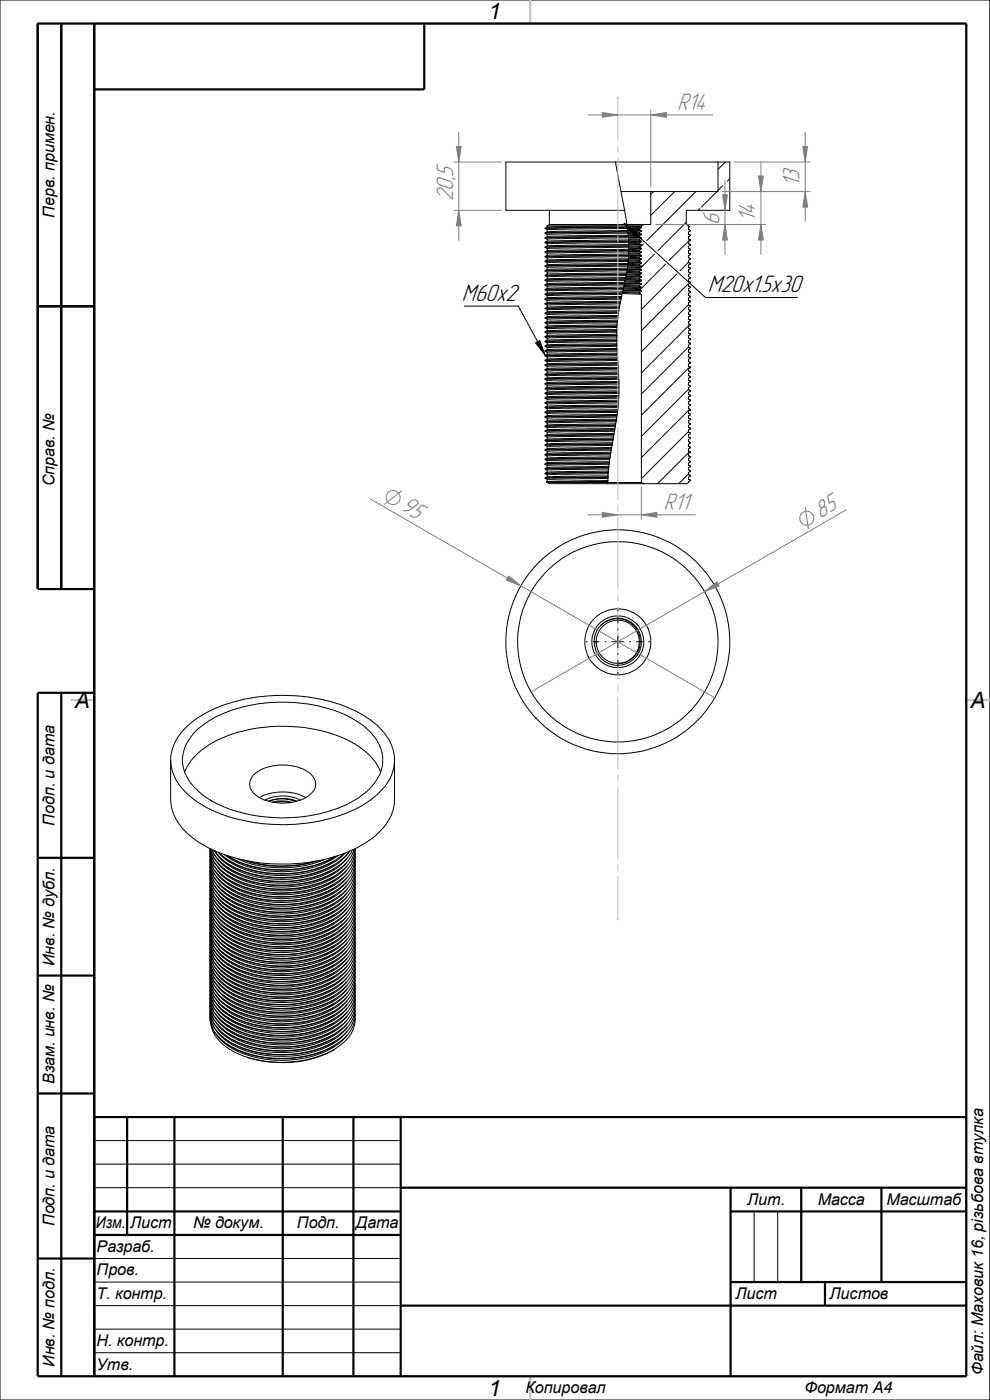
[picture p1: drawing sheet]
<svg xmlns="http://www.w3.org/2000/svg" width="210mm" height="297mm" viewBox="0 0 210 297" stroke-linecap="round" stroke-linejoin="round" font-family="sans-serif">
<defs><g id="words">
<g font-size="5.3" fill="#808080">
<text x="143.7" y="23.3">R14</text>
<text x="169.6" y="39.6" transform="rotate(-90 169.6 39.6)">13</text>
<text x="96.1" y="42.7" transform="rotate(-90 96.1 42.7)">20,5</text>
<text x="152.6" y="47.7" transform="rotate(-90 152.6 47.7)">6</text>
<text x="160.2" y="47.1" transform="rotate(-90 160.2 47.1)">14</text>
<text x="84.7" y="108.1" transform="rotate(30 84.7 108.1)">95</text>
<text x="140.8" y="108.1">R11</text>
<text x="174" y="110" transform="rotate(-30 174 110)">85</text>
</g>
<g font-size="5.3">
<text x="98" y="63.8">М60х2</text>
<text x="150.2" y="62">М20х1.5x30</text>
</g>
<g font-size="4.8">
<text x="103.6" y="4.1">1</text>
<text x="15.9" y="150.1">A</text>
<text x="205.9" y="150.1">A</text>
<text x="103.6" y="296.1">1</text>
</g>
<g font-size="3.4">
<text x="11.6" y="46.2" transform="rotate(-90 11.6 46.2)">Перв. примен.</text>
<text x="11.6" y="103.2" transform="rotate(-90 11.6 103.2)">Справ. №</text>
<text x="11.6" y="175.1" transform="rotate(-90 11.6 175.1)">Подп. и дата</text>
<text x="11.6" y="205" transform="rotate(-90 11.6 205)">Инв. № дубл.</text>
<text x="11.6" y="230" transform="rotate(-90 11.6 230)">Взам. инв. №</text>
<text x="158.5" y="255.6">Лит.</text>
<text x="173.5" y="255.6">Масса</text>
<text x="188" y="255.6">Масштаб</text>
<text x="11.6" y="260.1" transform="rotate(-90 11.6 260.1)">Подп. и дата</text>
<text x="20.3" y="260.6">Изм.</text>
<text x="27.6" y="260.6">Лист</text>
<text x="41" y="260.6">№ докум.</text>
<text x="63" y="260.6">Подп.</text>
<text x="75.5" y="260.6">Дата</text>
<text x="20.5" y="265.6">Разраб.</text>
<text x="20.5" y="270.6">Пров.</text>
<text x="20.5" y="275.6">Т. контр.</text>
<text x="156" y="275.6">Лист</text>
<text x="176" y="275.6">Листов</text>
<text x="20.5" y="285.6">Н. контр.</text>
<text x="11.6" y="290" transform="rotate(-90 11.6 290)">Инв. № подл.</text>
<text x="20.5" y="290.6">Утв.</text>
<text x="208.6" y="291.7" transform="rotate(-90 208.6 291.7)">Файл: Маховик 16, різьбова втулка</text>
<text x="111.5" y="295.6">Копировал</text>
<text x="170.6" y="295.6">Формат А4</text>
</g>
</g></defs>
<g fill="none" stroke="#000" stroke-width=".21">
<path d="M0 0h210v297h-210zM130.6 34.4l1.9 10.2M130.6 34.4h-23.3v10.2h25.2M130.6 34.4h21.7M152.3 34.4h2.5v10.2h-9.2v3l.7 .5-.3 .1v.5M152.3 34.4v6.2h-14.3M153.3 39.4l-1 1M153.8 34.4l-1.5 1.5M154.8 37.9l-.5 .5M115.7 52.5l.4 .2M115.7 53.5l.4 .2M115.7 51.5l.4 .2"/>
<path d="M115.7 54.5l.4 .2M115.7 53.4v.1M115.7 52.4v.1M115.7 54.4v.1M115.7 50.5l.4 .2M115.7 51.4v.1M115.7 55.5l.4 .3M115.7 55.4v.1M115.7 50.4v.1M115.7 49.5l.4 .2M115.7 56.5l.4 .2M115.7 56.4v.1"/>
<path d="M115.7 49.4v.1M115.7 48.5l.4 .2M115.7 57.5l.4 .2M115.7 57.4v.1M115.7 48.4v.1M115.7 58.4v.1M115.7 58.5l.4 .2M115.7 59.4v.1M115.7 59.5l.4 .2M116.1 47.9h15M116.1 53.2l-.4 .2M116.1 54.2l-.4 .2"/>
<path d="M116.1 52.2l-.4 .2M116.1 51.2l-.4 .2M116.1 55.2l-.4 .2M116.1 50.2l-.4 .2M116.1 56.2l-.4 .2M116.1 49.1l-.4 .3M116.1 57.1l-.4 .3M116.1 58.2l-.4 .2M116.1 59.2l-.4 .2M116.1 48.2l-.4 .2M116.1 47.9v.3M116.1 48.7v.4"/>
<path d="M116.1 49.7v.5M116.1 50.7v.5M116.1 51.7v.5M116.1 52.7v.5M116.1 53.7v.5M116.1 54.7v.5M116.1 55.8v.4M116.1 56.7v.4M116.1 57.7v.5M116.1 58.7v.5M116.1 59.7v.5M116.5 47.6l-.4 .3"/>
<path d="M116.5 44.6v3M116.5 47.6h16.5M131.1 48.2l-15.4 .2M131.1 48.2h2M131.1 47.9v.3M131.1 47.9h2M131.1 47.9l-15 .3M131.7 40.6h6.3M132.4 47.4l17.2 15.7h19.6M132.5 44.6l.5 3M132.5 59.9v.3M132.5 59.9l-16.4 .3"/>
<path d="M132.5 59.8l3.1 .1M132.6 59.6l3 .2M132.6 59.5l-16.5 .2M132.6 59.5l-.1 .4M132.7 59.2l-.1 .3M132.7 59.2l-17 .3M132.7 59.3l3.4 .1M132.7 59.4l3.4 .2M132.7 59.1v.1M132.7 59.1l-17 .3M132.7 59.1l2.9 .1M132.8 58.9l-16.7 .3"/>
<path d="M132.8 58.9l-.1 .2M132.8 58.9l2.8 .1M132.8 58.6l3.3 .2M132.8 58.5v.4M132.8 58.5l-16.7 .2M132.8 58.5l3.3 .2M132.9 58.3l-.1 .2M132.9 58.3l2.7 .2M132.9 58.3l-17.2 .2M132.9 58.1l-17.2 .3M132.9 58.1v.2M132.9 58.1l2.7 .2"/>
<path d="M133 57.9l-16.9 .3M133 57.8l3.1 .2M133 57.9l3.1 .1M133 57.9l-.1 .2M133 57.6l2.6 .1M133 57.4v.5M133 47.6l.1 .3M133 57.4l-16.9 .3M133 47.6h3.6M133.1 48h2.7M133.1 47.9h3M133.1 57.2l-17.4 .3"/>
<path d="M133.1 57.2l-.1 .2M133.1 48.2h.1M133.1 57.4l2.5 .1M133.1 48l3 .2M133.1 48.2l3 .1M133.1 47.9v.3M133.1 56.9l-17 .3M133.1 57.2l-17.4 .2M133.1 48.2l-17.4 .3M133.1 48.5l-17 .2M133.1 56.9v.2M133.1 48.2v.3"/>
<path d="M133.1 57.1v.1M133.1 57.1l3 .1M133.1 57.1l3 .2M133.1 48.4l2.5 .1M133.1 48.5v.4M133.1 48.9l.1 .2M133.1 56.9h2.5M133.1 48.8l3 .1M133.1 48.9l3 .2M133.1 48.6l2.5 .1M133.1 56.6l2.5 .2M133.1 48.9l-17 .2"/>
<path d="M133.2 49.2v.2M133.2 49.1v.1M133.2 56.3l2.9 .1M133.2 56.4l2.9 .2M133.2 49.1l2.4 .2M133.2 56.5l-.1 .4M133.2 49.2l-17.5 .3M133.2 56.5l-17.1 .2M133.2 49.1l-17.5 .3M133.2 55.9l-17.1 .3M133.2 56.1l-17.5 .3M133.2 49.4l-17.1 .3"/>
<path d="M133.2 56.2l-17.5 .3M133.2 55.9v.2M133.2 56.2v.3M133.2 56.1v.1M133.2 56.1l2.4 .1M133.2 49.6l2.9 .1M133.2 49.7l2.9 .1M133.2 49.3l2.4 .1M133.2 49.4l.1 .5M133.3 50.2v.3M133.3 49.9v.2M133.3 50.1v.1"/>
<path d="M133.3 55.6l2.8 .1M133.3 55.7l2.8 .1M133.3 50.1l2.3 .1M133.3 49.9l2.3 .1M133.3 55.9l2.3 .1M133.3 55.5l-.1 .4M133.3 50.2l-17.6 .3M133.3 55.5l-17.2 .3M133.3 49.9l-17.2 .3M133.3 50.1l-17.6 .3M133.3 55.2v.3M133.3 55.1v.1"/>
<path d="M133.3 50.8l2.3 .1M133.3 55.3l2.3 .2M133.3 50.3l2.8 .2M133.3 50.4l2.8 .1M133.3 50.7l2.3 .1M133.3 55.2l2.3 .1M133.3 50.5v.4M133.3 55.1l-17.6 .3M133.3 50.5l-17.2 .2M133.3 55.2l-17.6 .3M133.3 51.2v.3M133.3 54.2v.2"/>
<path d="M133.3 50.9v.2M133.3 54.9v.2M133.3 51.1v.1M133.3 51.1l2.8 .1M133.3 54.8l2.8 .1M133.3 54.9l2.8 .1M133.3 51.9l2.8 .1M133.3 51.2l2.8 .1M133.3 51.6l2.3 .1M133.3 54.6l2.3 .1M133.3 51.4l2.3 .1M133.3 54.4l2.3 .1"/>
<path d="M133.3 51.5l.1 .4M133.3 54.4v.5M133.3 51.2l-17.6 .3M133.3 51.5l-17.2 .2M133.3 54.2l-17.6 .3M133.3 54.4l-17.2 .3M133.3 50.9l-17.2 .3M133.3 51.1l-17.6 .3M133.3 54.9l-17.2 .3M133.4 52.9l-17.3 .3M133.4 53.1l-17.7 .3M133.4 52.2l-17.7 .3"/>
<path d="M133.4 52.5l-17.3 .2M133.4 53.2l-17.7 .3M133.4 53.5l-17.3 .2M133.4 53.9l-17.3 .3M133.4 54.1l-17.7 .3M133.4 51.9l-17.3 .3M133.4 52.1l-17.7 .3M133.4 52.9v.2M133.4 52.2v.3M133.4 53.2v.3M133.4 53.9v.2M133.4 51.9v.2"/>
<path d="M133.4 53.1v.1M133.4 52.1v.1M133.4 54.1l-.1 .1M133.4 54.1l2.7 .1M133.4 54.2l2.7 .1M133.4 53.3l2.7 .2M133.4 53.4l2.7 .2M133.4 52.6l2.7 .1M133.4 52.7l2.7 .1M133.4 51.8l2.7 .1M133.4 52.2l2.2 .1M133.4 52.3l2.2 .2"/>
<path d="M133.4 53.1l2.2 .1M133.4 53.8l2.2 .1M133.4 52.9l2.2 .1M133.4 53.6l2.2 .2M133.4 52.5v.4M133.4 53.5v.4M135.6 56.2l.5 .4M135.6 51l.5 .3M135.6 55.5l.5 .2M135.6 57l.5 .2M135.6 48.7l.5 .2M135.6 49.5l.5 .2"/>
<path d="M135.6 50.2l.5 .3M135.6 51.7l.5 .2M135.6 52.5l.5 .2M135.6 53.2l.5 .3M135.6 54l.5 .2M135.6 54.7l.5 .2M135.6 58.5l.5 .2M135.6 59.2l.5 .2M135.6 60l.5 .2M135.6 57.7l.5 .3M135.6 48.5v.2M135.6 51.5v.2"/>
<path d="M135.6 56v.2M135.6 55.3v.2M135.6 52.3v.2M135.6 49.3v.2M135.6 57.5v.2M135.6 50.8v.2M135.6 59v.2M135.6 59.8v.2M135.6 53v.2M135.6 53.8v.2M135.6 54.5v.2M135.6 56.8v.2"/>
<path d="M135.6 58.3v.2M135.6 50v.2M135.6 56.2h.1M135.6 51h.1M135.6 55.5h.1M135.6 57h.1M135.6 48.7h.1M135.6 49.4v.1M135.6 54.7h.1M135.6 59.9v.1M135.6 50.2h.1M135.6 51.7h.1"/>
<path d="M135.6 52.5h.1M135.6 53.2h.1M135.6 54h.1M135.6 58.5h.1M135.6 59.2h.1M135.6 57.7h.1M135.8 48l.3 .2M135.8 48h.1M136.1 58.8l-.5 .2M136.1 49.1l-.5 .2M136.1 52l-.5 .3M136.1 56.6l-.5 .2"/>
<path d="M136.1 58l-.5 .3M136.1 52.8l-.5 .2M136.1 49.8l-.5 .2M136.1 50.5l-.5 .3M136.1 51.3l-.5 .2M136.1 59.6l-.5 .2M136.1 53.6l-.5 .2M136.1 54.3l-.5 .2M136.1 55l-.5 .3M136.1 55.8l-.5 .2M136.1 57.3l-.5 .2M136.1 48.3l-.5 .2"/>
<path d="M136.1 48.2v.1M136.1 48.9v.2M136.1 49.7v.1M136.1 50.5h.1M136.1 51.9v.1M136.1 52.7v.1M136.1 53.5v.1M136.1 54.2v.1M136.1 54.9v.1M136.1 55.7v.1M136.1 57.2v.1M136.1 58h.1"/>
<path d="M136.1 58.7v.1M136.1 59.4v.2M136.1 47.9l-.3 .1M136.5 51.7l-.8 .8M136.6 47.6l-.5 .3M138 40.6v7h-1.4M138.6 40.6l-.6 .6M138.9 53.9l-3.2 3.1M141.2 56l-5.5 5.5M143.1 40.6l-5.1 5.1M143.6 58.1l-7.5 7.6M145.6 47.2l-6 6"/>
<path d="M146 53.7l.5 .2M146 54.7l.5 .2M146 52.7l.5 .2M146 51.7l.5 .2M146 55.7l.5 .2M146 50.7l.5 .2M146 56.7l.5 .2M146 49.7l.5 .2M146 57.7l.5 .2M146 58.7l.5 .2M146 59.7l.5 .2M146 48.7l.5 .2"/>
<path d="M146 55.6l-1.7 1.8M146.4 50.8l-4.5 4.5M146.5 55.9v.1M146.5 52.9l-.5 .3v.5M146.5 53.9l-.5 .3v.5M146.5 51.9l-.5 .3v.5M146.5 54.9l-.5 .3v.5M146.5 50.9l-.5 .3v.5M146.5 56l-.5 .2v.5M146.5 49.9l-.5 .3v.5M146.5 56.9l-.5 .3v.5M146.5 48.9l-.5 .3v.5"/>
<path d="M146.5 57.9l-.5 .4v.4M146.5 58.9l-.5 .3v.5M146.5 59.9l-.5 .3v.5M146.5 53.9h.1M146.5 54.9h.1M146.5 52.9h.1M146.5 51.9h.1M146.5 55.9h.1M146.5 50.9h.1M146.5 56.9h.1M146.5 49.9h.1M146.5 57.9h.1"/>
<path d="M146.5 48.9h.1M146.5 58.9h.1M146.5 59.9h.1M147.6 40.6l-10.4 10.5M148.5 44.3l-.4 .3M152.1 40.6l-3.3 3.3M98.5 64.9h11.4l5.8 10.5M115.7 60.4v.1M115.7 60.5l.4 .2M115.7 61.4v.1M115.7 61.5l.4 .2M115.7 62.4v.1"/>
<path d="M115.7 62.5l.4 .2M115.7 63.4v.1M115.7 63.5l.4 .3M115.7 64.4v.1M115.7 64.5l.4 .2M115.7 65.4v.1M115.7 65.5l.4 .2M115.7 79.5l.4 .3M115.7 66.4v.1M115.7 79.4v.1M115.7 66.5l.4 .2M115.7 78.5l.4 .2"/>
<path d="M115.7 78.4v.1M115.7 77.5l.4 .2M115.7 77.4v.1M115.7 67.5l.4 .2M115.7 76.5l.4 .3M115.7 76.4v.1M115.7 75.4v.1M115.7 68.4v.1M115.7 68.5l.4 .2M115.7 74.5l.4 .2M115.7 74.4v.1M115.7 69.4v.1"/>
<path d="M115.7 69.5l.4 .2M115.7 73.5l.4 .2M115.7 73.4v.1M115.7 70.4v.1M115.7 70.5l.4 .2M115.7 72.5l.4 .2M115.7 72.4v.1M115.7 71.4v.1M115.7 71.5l.4 .3M116.1 60.2l-.4 .2M116.1 62.2l-.4 .2M116.1 63.2l-.4 .2"/>
<path d="M116.1 64.2l-.4 .2M116.1 65.2l-.4 .2M116.1 66.2l-.4 .2M116.1 79.2l-.4 .2M116.1 78.2l-.4 .2M116.1 67.2l-.4 .2M116.1 77.2l-.4 .2 15.4-.2M116.1 76.2l-.4 .2M116.1 68.2l-.4 .2M116.1 75.2l-.4 .2M116.1 74.2l-.4 .2M116.1 69.2l-.4 .2 15.2-.2"/>
<path d="M116.1 73.2l-.4 .2M116.1 70.2l-.4 .2M116.1 72.2l-.4 .2M116.1 71.2l-.4 .2M116.1 60.7v.5M116.1 61.7v.5M116.1 62.7v.5M116.1 63.8v.4M116.1 64.7v.5M116.1 65.7v.5M116.1 66.7v.5M116.1 67.7v.5"/>
<path d="M116.1 68.7v.5M116.1 69.7v.5M116.1 70.7v.5M116.1 71.8v.4M116.1 72.7v.5M116.1 73.7v.5M116.1 74.7v.5M116.1 75.7v.5M116.1 76.8v.4M116.1 77.7v.5M116.1 78.7v.5M130.9 72.9l-14.8 .3"/>
<path d="M130.9 69.9l-14.8 .3M130.9 70.1l-15.2 .3M130.9 70.3l-15.2 .2M130.9 70.5l-14.8 .2M130.9 72.3l-15.2 .2M130.9 72.5l-14.8 .2M130.9 72.2l-15.2 .2M130.9 71.9l-14.8 .3M130.9 70.9l-14.8 .3M130.9 71.2l-15.2 .2M130.9 71.2l-15.2 .3M130.9 71.5l-14.8 .3"/>
<path d="M130.9 72.9v.3M130.9 69.9v.2M130.9 70.1v.2M130.9 70.3v.2M130.9 72.3v.2M130.9 72.2v.1M130.9 71.9v.3M130.9 70.9v.3M130.9 71.2h.1M130.9 71.2v.3M130.9 70.5v.4M130.9 71.5v.4"/>
<path d="M130.9 72.5v.4M130.9 73.9v.3M130.9 68.9v.3M130.9 69.2v.1M130.9 69.3v.2M130.9 73.2v.3M130.9 73.2h.1M130.9 69.5v.4M130.9 73.5v.4M130.9 73.9l-14.8 .3M130.9 68.9l-14.8 .3M130.9 69.3l-15.2 .2"/>
<path d="M130.9 69.5l-14.8 .2M130.9 73.2l-15.2 .3M130.9 73.5l-14.8 .2M130.9 73.2l-15.2 .2M130.9 74.9l.1 .2M130.9 74.3v.2M130.9 74.2v.1M130.9 68.5v.4M130.9 74.5v.4M130.9 74.9l-14.8 .3M130.9 68.5l-14.8 .2M130.9 74.3l-15.2 .2"/>
<path d="M130.9 74.5l-14.8 .2M130.9 74.2l-15.2 .2M131 75.3l-15.3 .2 .4 .2M131 67.9l-14.9 .3M131 68.2l-15.3 .2M131 75.5l-14.9 .2M131 75.1l-15.3 .3M131 68.2l-15.3 .3M131 67.9v.3M131 75.3v.2M131 75.1v.2M131 68.2h.1"/>
<path d="M131 68.2l-.1 .3M131 75.5v.4M131 76.2l.1 .3M131 76.2h.1M131 75.9v.3M131 67.5v.4M131 67.5l-14.9 .2M131 76.2l-15.3 .3M131 76.2l-15.3 .2M131 75.9l-14.9 .3M131.1 67.3l-15.4 .1M131.1 67.1l-15.4 .3"/>
<path d="M131.1 76.9l-15 .3M131.1 76.9v.3M131.1 67.1v.2M131.1 67.3l-.1 .2M131.1 76.5l-15 .3M131.1 76.5v.4M131.1 77.3l-15.4 .2M131.1 77.5l-15 .2M131.1 66.9l-15 .3M131.1 77.3v.2M131.1 66.9v.2M131.1 77.2v.1"/>
<path d="M131.1 77.5v.4M131.1 78.2v.3M131.1 78.1v.1M131.1 77.9v.2M131.1 78.5l.1 .4M131.1 66.5v.4M131.1 66.5l-15 .2M131.1 78.2l-15.4 .3M131.1 78.5l-15 .2M131.1 78.1l-15.4 .3M131.1 77.9l-15 .3M131.2 79.2v.3"/>
<path d="M131.2 79.2h.1M131.2 66.3l-.1 .2M131.2 78.9v.3M131.2 79.2l-15.5 .3M131.2 66.3l-15.5 .2M131.2 79.2l-15.5 .2M131.2 78.9l-15.1 .3M131.2 66.2l-15.5 .2M131.2 79.9l-15.1 .3M131.2 79.9v.2M131.2 79.5l-14.3 .2h-.8v.5M131.2 66.2v.1"/>
<path d="M131.2 79.5v.4M131.3 65.9l-15.2 .3M131.3 65.9l-.1 .3M131.3 65.5l-15.2 .2M131.3 65.5v.4M131.4 65.2l-.1 .3M131.4 65.2l-15.7 .3M131.4 65.2h.1M131.4 65.2l-15.7 .2M131.4 64.9l-15.3 .3M131.4 64.9v.3M131.5 64.5l-15.4 .2"/>
<path d="M131.5 64.5l-.1 .4M131.6 64.1l-15.9 .3M131.6 64.3l-15.9 .2M131.6 64.1v.2M131.6 64.3l-.1 .2M131.7 63.9l-.1 .2M131.7 63.9l-15.6 .3M131.7 63.5l-15.6 .3M131.7 63.5v.4M131.8 63.2l-.1 .3M131.8 63.2l-16.1 .3M131.8 63.2h.1"/>
<path d="M131.8 63.2l-16.1 .2M131.9 62.9l-15.8 .3M131.9 62.9l-.1 .3M132 62.5l-.1 .4M132 62.5l-15.9 .2M132 62.2v.3M132 62.2l-16.3 .3M132 62.1l-16.3 .3M132 62.3l4.1 .1M132 62.1l3.6 .1M132 62.1v.1M132.1 61.9l-.1 .2"/>
<path d="M132.1 61.9l-16 .3M132.1 61.9l3.5 .1M132.2 61.6l3.9 .1M132.2 61.6l3.9 .2M132.2 61.5l-.1 .4M132.2 61.5l-16.1 .2M132.2 61.3l3.4 .1M132.2 61.1v.2M132.2 61.3v.2M132.2 61.1l-16.5 .3 .4-.2M132.2 61.3l-16.5 .2M132.2 61.1l3.4 .2"/>
<path d="M132.3 60.9l-16.2 .3M132.3 60.8l3.8 .2M132.3 60.9l3.8 .1M132.3 60.9l-.1 .2M132.4 60.5l-.1 .4M132.4 60.5l-16.3 .2M132.4 60.6l3.2 .1M132.5 60.2l-.1 .3M132.5 60.2l-16.8 .3M132.5 60.4l3.1 .1M132.5 60.2l-16.8 .2M132.5 60.1l3.6 .1"/>
<path d="M132.5 60.2l3.6 .1M132.5 60.2h.1M135.6 60.7l.5 .3M135.6 61.5l.5 .3M135.6 62.2l.5 .2M135.6 62v.2M135.6 60.5v.2M135.6 61.3v.2M135.6 60.7h.1M135.6 61.5h.1M135.6 62.2h.1M136.1 60.3l-.5 .2"/>
<path d="M136.1 61l-.5 .3M136.1 61.8l-.5 .2M136.1 60.2v.1M136.1 61h.1M136.1 62.4v40M145.9 60.3l-9.8 9.8M146 60.7l.5 .2M146 61.7l.5 .2M146 62.7l.5 .2M146 63.7l.5 .2M146 64.7l.5 .2M146 65.7l.5 .2"/>
<path d="M146 66.7l.5 .2M146 79.7l.5 .2M146 78.7l.5 .2M146 67.7l.5 .2M146 77.7l.5 .2M146 76.7l.5 .2M146 68.7l.5 .2M146 75.7l.5 .2M146 74.7l.5 .2M146 69.7l.5 .2M146 73.7l.5 .2M146 70.7l.5 .2"/>
<path d="M146 72.7l.5 .2M146 71.7l.5 .2M146 64.6l-9.9 10M146 73.6l-9.9 10M146.3 68.8l-10.2 10.3M146.3 77.8l-10.2 10.3M146.5 61.9v.1M146.5 63.9v.1M146.5 67.9v.1M146.5 60.9l-.5 .3v.5M146.5 62l-.5 .2v.5M146.5 62.9l-.5 .3v.5"/>
<path d="M146.5 64l-.5 .2v.5M146.5 64.9l-.5 .3v.5M146.5 65.9l-.5 .4v.4M146.5 79.9l-.5 .3v.5M146.5 66.9l-.5 .3v.5M146.5 78.9l-.5 .3v.5M146.5 77.9l-.5 .3v.5M146.5 68l-.5 .2v.5M146.5 76.9l-.5 .3v.5M146.5 75.9l-.5 .3v.5M146.5 68.9l-.5 .3v.5M146.5 74.9l-.5 .3v.5"/>
<path d="M146.5 69.9l-.5 .3v.5M146.5 73.9l-.5 .4v.4M146.5 70.9l-.5 .3v.5M146.5 72.9l-.5 .3v.5M146.5 71.9l-.5 .3v.5M146.5 60.9h.1M146.5 61.9h.1M146.5 62.9h.1M146.5 63.9h.1M146.5 64.9h.1M146.5 65.9h.1M146.5 66.9h.1"/>
<path d="M146.5 79.9h.1M146.5 78.9h.1M146.5 67.9h.1M146.5 77.9h.1M146.5 76.9h.1M146.5 68.9h.1M146.5 75.9h.1M146.5 74.9h.1M146.5 69.9h.1M146.5 73.9h.1M146.5 70.9h.1M146.5 72.9h.1"/>
<path d="M146.5 71.9h.1M115.7 82.5l.4 .2M115.7 82.4v.1M115.7 81.5l.4 .2M115.7 83.4v.1M115.7 81.4v.1M115.7 80.5l.4 .2M115.7 84.4v.1M115.7 84.5l.4 .3M115.7 80.4v.1M115.7 85.4v.1M115.7 85.5l.4 .2"/>
<path d="M115.7 86.4v.1M115.7 86.5l.4 .2M115.7 87.4v.1M115.7 87.5l.4 .3M115.7 88.4v.1M115.7 88.5l.4 .2M115.7 89.4v.1M115.7 89.5l.4 .2M115.7 90.4v.1M115.7 90.5l.4 .2M115.7 91.4v.1M115.7 91.5l.4 .2"/>
<path d="M115.7 92.4v.1M115.7 92.5l.4 .3M115.7 93.4v.1M115.7 93.5l.4 .2M115.7 94.4v.1M115.7 94.5l.4 .2M115.7 95.4v.1M115.7 95.5l.4 .2M115.7 96.4v.1M115.7 96.5l.4 .2M115.7 97.4v.1M115.7 97.5l.4 .2"/>
<path d="M115.7 98.4v.1M115.7 98.5l.4 .2M115.7 99.4v.1M115.7 99.5l.4 .2M116.1 82.2l-.4 .2M116.1 83.2l-.4 .2M116.1 81.2l-.4 .2M116.1 84.2l-.4 .2M116.1 80.2l-.4 .2M116.1 85.2l-.4 .2M116.1 86.2l-.4 .2M116.1 87.2l-.4 .2"/>
<path d="M116.1 88.2l-.4 .2M116.1 89.2l-.4 .2M116.1 90.2l-.4 .2M116.1 91.2l-.4 .2M116.1 92.2l-.4 .2M116.1 93.2l-.4 .2M116.1 95.2l-.4 .2M116.1 96.2l-.4 .2M116.1 97.2l-.4 .2M116.1 98.2l-.4 .2M116.1 99.2l-.4 .2M116.1 80.7v.5"/>
<path d="M116.1 81.7v.5M116.1 82.7v.5M116.1 83.7v.5M116.1 84.8v.4M116.1 85.7v.5M116.1 86.7v.5M116.1 88.7v.5M116.1 89.7v.5M116.1 90.7v.5M116.1 91.7v.5M116.1 92.8v.4M116.1 93.7v.5"/>
<path d="M116.1 94.7v.5M116.1 95.7v.5M116.1 96.7v.5M116.1 97.7v.5M116.1 98.7v.5M116.1 99.7v.5M129 99.9v.3M129 99.9l-12.9 .3M129.1 99.5l-.1 .4M129.1 99.5l-13 .2M129.1 99.2l-13.4 .2M129.1 99.3l-13.4 .2"/>
<path d="M129.1 99.2v.1M129.1 99.3v.2M129.2 98.9l-13.1 .3M129.2 98.9l-.1 .3M129.2 98.5l-13.1 .2M129.2 98.5v.4M129.2 98.2v.1M129.2 98.3v.2M129.2 98.2l-13.5 .2M129.2 98.3l-13.5 .2M129.3 98l-13.2 .2M129.3 98l-.1 .2"/>
<path d="M129.3 97.5l-13.2 .2M129.3 97.5v.5M129.4 97.2v.1M129.4 97.3l-.1 .2M129.4 97.2l-13.7 .2M129.4 97.3l-13.7 .2M129.4 96.9v.3M129.4 96.9l-13.3 .3M129.5 96.5l-.1 .4M129.5 96.5l-13.4 .2M129.5 96.2v.1M129.5 96.3v.2"/>
<path d="M129.5 96.2l-13.8 .2M129.5 96.3l-13.8 .2M129.6 95.9l-.1 .3M129.6 95.9l-13.5 .3M129.7 95.2v.3M129.7 95.5l-.1 .4M129.7 95.3l-14 .2M129.7 95.5l-13.6 .2M129.7 95.2l-14 .2M129.7 95.2h.1M129.8 95l-13.7 .2M129.8 95l-.1 .2"/>
<path d="M129.8 94.5v.5M129.8 94.5l-13.7 .2M129.9 94.1v.2M129.9 94.3l-.1 .2M129.9 94.1l-14.2 .3M129.9 94.3l-14.2 .2M129.9 93.9l-9.4 .2a15.2 15.2 0 0 0-4.6 .2l-.2 .1M129.9 93.9v.2M130 93.5l-13.9 .2M130 93.5l-.1 .4M130 93.2l-14.3 .2M130 93.3l-14.3 .2"/>
<path d="M130 93.2v.1M130 93.3v.2M130.1 92.9l-.1 .3M130.1 92.9l-14 .3M130.2 92.5l-14.1 .3M130.2 92.5l-.1 .4M130.2 92.2l-14.5 .2M130.2 92.2l-14.5 .3M130.2 92.2h.1M130.2 92.2v.3M130.3 91.9l-14.2 .3M130.3 91.9l-.1 .3"/>
<path d="M130.3 91.5l-14.2 .2M130.3 91.5v.4M130.4 91.3l-14.7 .2M130.4 91.3l-.1 .2M130.4 90.9v.2M130.4 91.1v.2M130.4 90.9l-14.3 .3M130.4 91.1l-14.7 .3M130.5 90.5l-14.4 .2M130.5 90.5l-.1 .4M130.6 90.3l-.1 .2M130.6 90.3l-14.9 .2"/>
<path d="M130.6 89.9v.3M130.6 90.2v.1M130.6 89.9l-14.5 .3M130.6 90.2l-14.9 .2M130.7 89.5l-14.6 .2M130.7 89.5l-.1 .4M130.7 89.2h.1M130.7 89.2v.3M130.7 89.2l-15 .2M130.7 89.2l-15 .3M130.8 88.9l-.1 .3M130.8 88.9l-14.7 .3"/>
<path d="M130.9 88.5l-14.8 .2M130.9 88.5l-.1 .4M130.9 88.1v.2M130.9 88.3v.2M130.9 88.1l-15.2 .3M130.9 88.3l-15.2 .2M130.9 87.9v.2M130.9 87.9l-14.8 .3M131 87.5l-14.1 .2h-.8v.5M131 87.5l-.1 .4M131 87.2h.1M131 87.2v.3"/>
<path d="M131 87.2l-15.3 .2M131 87.2l-15.3 .3M131.1 86.9l-15 .3M131.1 86.9l-.1 .3M131.1 86.1l-15.4 .3M131.1 86.2l-15.4 .3M131.1 86.5l-15 .2M131.1 86.1v.1M131.1 86.2v.3M131.1 86.5v.4M131.1 85.9v.2M131.1 85.9l-15 .3"/>
<path d="M131.2 85.2v.1M131.2 85.3v.2M131.2 85.5l-.1 .4M131.2 85.2l-15.5 .2M131.2 85.3l-15.5 .2M131.2 85.5l-15.1 .2M131.2 80.3l-15.5 .2M131.2 80.3l.1 .2M131.2 84.2l-15.5 .3M131.2 84.5l-15.1 .3M131.2 84.2v.3M131.2 80.1l-15.5 .3"/>
<path d="M131.2 80.1v.2M131.2 84.9l-15.1 .3M131.2 84.9v.3M131.2 84.5v.4M131.3 83.2l-15.6 .3 .4 .2M131.3 82.3l-15.6 .2M131.3 82.5l-15.2 .2M131.3 81.9l-15.2 .3M131.3 82.2l-15.6 .2M131.3 82.9l-15.2 .3M131.3 83.1l-15.6 .3M131.3 81.2l-15.6 .3"/>
<path d="M131.3 81.5l-15.2 .2M131.3 83.5l-15.2 .2M131.3 81.2l-15.6 .2M131.3 80.9l-15.2 .3M131.3 83.9l-15.2 .3M131.3 84.2l-15.6 .2M131.3 80.5l-15.2 .2M131.3 82.3v.2M131.3 81.9v.3M131.3 82.9v.2M131.3 82.2v.1M131.3 81.2v.3"/>
<path d="M131.3 83.1v.1M131.3 83.2v.3M131.3 81.2h.1M131.3 80.9v.3M131.3 83.9v.3M131.3 84.2h-.1M131.3 80.5v.4M131.3 81.5v.4M131.3 82.5v.4M131.3 83.5v.4M146 82.7l.5 .2M146 83.7l.5 .2"/>
<path d="M146 81.7l.5 .2M146 84.7l.5 .2M146 80.7l.5 .2M146 85.7l.5 .2M146 86.7l.5 .2M146 87.7l.5 .2M146 88.7l.5 .2M146 89.7l.5 .2M146 90.7l.5 .2M146 91.7l.5 .2M146 92.7l.5 .2M146 93.7l.5 .2"/>
<path d="M146 94.7l.5 .2M146 95.7l.5 .2M146 96.7l.5 .2M146 97.7l.5 .2M146 98.7l.5 .2M146 99.7l.5 .2M146 82.6l-9.9 10M146 91.6l-9.9 10M146.3 86.8l-10.2 10.3M146.3 95.8l-6.8 6.8M146.5 86.9v.1M146.5 89.9v.1"/>
<path d="M146.5 94.9v.1M146.5 96.9v.1M146.5 98.9v.1M146.5 99.9v.1M146.5 82.9l-.5 .3v.5l.5 .2M146.5 81.9l-.5 .4v.4M146.5 83.9l-.5 .3v.5M146.5 80.9l-.5 .3v.5M146.5 84.9l-.5 .3v.5M146.5 85.9l-.5 .3v.5M146.5 87l-.5 .2v.5M146.5 87.9l-.5 .3v.5"/>
<path d="M146.5 88.9l-.5 .3v.5M146.5 90l-.5 .3v.4M146.5 90.9l-.5 .3v.5M146.5 91.9l-.5 .3v.5M146.5 92.9l-.5 .3v.5M146.5 93.9l-.5 .3v.5M146.5 95l-.5 .2v.5M146.5 95.9l-.5 .3v.5M146.5 97l-.5 .2v.5M146.5 97.9l-.5 .4v.4M146.5 99l-.5 .2v.5M146.5 100l-.5 .2v.5"/>
<path d="M146.5 82.9h.1M146.5 83.9h.1M146.5 81.9h.1M146.5 84.9h.1M146.5 80.9h.1M146.5 85.9h.1M146.5 86.9h.1M146.5 88.9h.1M146.5 89.9h.1M146.5 90.9h.1M146.5 91.9h.1M146.5 92.9h.1"/>
<path d="M146.5 93.9h.1M146.5 94.9h.1M146.5 96.9h.1M146.5 97.9h.1M146.5 98.9h.1M146.5 99.9h.1M115.7 100.4v.1M115.7 100.5l.4 .3M115.7 101.4v.1M115.7 101.5l.4 .2M116.1 100.2l-.4 .2M116.1 101.2l-.4 .2"/>
<path d="M116.1 102.4a4.4 4.4 0 0 0 2.6 .2h10.2M116.1 100.8v.4M116.1 101.7v.5M116.1 102.4h20M128.9 101.5l-12.8 .2M128.9 101.9l-10.5 .2-2.5 .1M128.9 102.2l-13 .1 .2 .1M128.9 101.9v.3M128.9 101.5v.4M128.9 102.2v.4M128.9 102.6h7.7M129 100.5l-12.9 .3"/>
<path d="M129 101.2l-13.3 .2M129 101.3l-13.3 .2M129 101l-12.9 .2M129 101.2v.1M129 101v.2M129 101.3l-.1 .2M129 100.5v.5M129 100.2v.1M129 100.3v.2M129 100.2l-13.3 .2M129 100.3l-13.3 .2M136.1 102.4l.5 .2"/>
<path d="M146 100.7l.5 .2M146 101.7l.5 .2M146 100.5l-2 2.1M146.5 100.9l-.5 .3v.5M146.5 101.9l-.9 .7h-9M146.5 100.9h.1M146.5 101.9h.1M124.3 136.1h.2M125.8 136.1h1.3M126.4 136.1a4.6 4.6 0 0 0 4.7 4.7M126.4 136.1a4.6 4.6 0 0 1 4.7-4.5 4.6 4.6 0 0 1 4.5 4.6 4.6 4.6 0 0 1-4.5 4.6M126.4 136.1l.1 .8"/>
<path d="M127.5 132.6a4.8 4.8 0 0 1 7.9 1.4 4.8 4.8 0 0 1-4.3 6.8M127.5 132.6l-1.1 1.5-.2 .9-.2 1.1M127.5 132.6a5 5 0 0 1 7.9 1 5 5 0 0 1-3 7.4 5 5 0 0 1-6.3-4.9h.3M128.4 136.1h.2M129.8 136.1h2.5M131.1 129.4v.2M131.1 130.9v1.3M131.1 133.4v.2M131.1 134.9v2.5M131.1 138.6v.3M133.6 136.1h.2M135 136.1h1.3"/>
<path d="M137.6 136.1h.2M40.2 153.6a29.1 29.1 0 0 1 16.5-5.9 35.1 35.1 0 0 1 20.5 4.1 12.5 12.5 0 0 1 6.5 8.4 9.5 9.5 0 0 1-3.6 8.3 27.8 27.8 0 0 1-15 6.1 36.7 36.7 0 0 1-21.9-3.7 13 13 0 0 1-6.9-8.3 9.8 9.8 0 0 1 3.9-9zM41.2 155.4a24.3 24.3 0 0 1 14.8-6.2 31.8 31.8 0 0 1 19.4 3.6 10.8 10.8 0 0 1 5.8 8 9.6 9.6 0 0 1-4.8 8.2 30.5 30.5 0 0 1-20.1 4.3 25 25 0 0 1-14.3-5.5 8.1 8.1 0 0 1-2.5-9.9zM131.1 140.1v1.3M131.1 142.7v.2M36.2 161.2v8.4a10.9 10.9 0 0 0 5.3 8.6 33.4 33.4 0 0 0 21.1 5 30.1 30.1 0 0 0 16.8-5.7 10.2 10.2 0 0 0 4.3-7.9v-8.4M39.2 163.8a12.8 12.8 0 0 1 6.4-6.5 33.9 33.9 0 0 1 28.1-.3 13 13 0 0 1 7 6.8M53.8 164.4a9.9 9.9 0 0 1 8.9-1.8 5.4 5.4 0 0 1 4.2 3.3 3.5 3.5 0 0 1-2.5 3.6 10.9 10.9 0 0 1-9.8-.6 2.81 2.81 0 0 1-.8-4.5zM55 169.2a10.9 10.9 0 0 1 9.9 0M56.2 169.8a8.4 8.4 0 0 1 7.5 0M57 170a7.7 7.7 0 0 1 5.7 .1M57.8 170.2a7.6 7.6 0 0 1 4.1 0"/>
<path d="M58.2 170.2a7.2 7.2 0 0 1 3.3 .1M59.9 169.4l1.5 .1 1.5 .5M59.9 169.4l1.9 .2 1 .4M59.9 169.4l-1.9 .2-1.1 .4M44.5 180.8h.1M44.5 181.6a6.5 6.5 0 0 0 3.4 5.5 21.4 21.4 0 0 0 13.7 3.1 22.2 22.2 0 0 0 9.3-2.6M44.5 182.4v.1M44.5 183.2a6.8 6.8 0 0 0 3.4 5.5 23.1 23.1 0 0 0 17.2 2.7 20 20 0 0 0 5.8-2.2M44.5 184a6.5 6.5 0 0 0 3.4 5.5 23.4 23.4 0 0 0 20.3 1.8l2.7-1.2M44.5 184.8a6.5 6.5 0 0 0 3.4 5.5 21.7 21.7 0 0 0 13.7 3.2 21.4 21.4 0 0 0 9.3-2.6M44.5 185.6v.1M44.5 186.5h.1"/>
<path d="M44.5 187.3a6.5 6.5 0 0 0 3.4 5.5 21.7 21.7 0 0 0 13.7 3.2 21.4 21.4 0 0 0 9.3-2.7M44.5 188.1v.1M44.5 188.9v.1M44.5 189.7a6.5 6.5 0 0 0 3.4 5.5 23.4 23.4 0 0 0 20.3 1.8l2.7-1.2M44.5 190.5v.1M44.5 191.3a6.3 6.3 0 0 0 2.4 4.8 20 20 0 0 0 13 4.1 22.1 22.1 0 0 0 11-2.8M44.5 192.2a6.8 6.8 0 0 0 3.4 5.5 23.4 23.4 0 0 0 20.3 1.8l2.7-1.3M44.5 193a6.5 6.5 0 0 0 3.4 5.5 21.7 21.7 0 0 0 13.7 3.2 21.4 21.4 0 0 0 9.3-2.6M44.5 193.8v.1M44.5 194.6v.1M44.5 195.5a6.5 6.5 0 0 0 3.4 5.5 23.4 23.4 0 0 0 20.3 1.7l2.7-1.2M44.5 196.3h.1"/>
<path d="M44.5 197.1h.1M44.5 197.9a6.8 6.8 0 0 0 3.4 5.5 23.4 23.4 0 0 0 20.3 1.8l2.7-1.2M44.5 198.7v.1M44.5 199.5a6.2 6.2 0 0 0 2.4 4.7 19.4 19.4 0 0 0 13 4.1 22.8 22.8 0 0 0 11-2.7M44.5 180a7.3 7.3 0 0 0 4.6 6.2 23.8 23.8 0 0 0 21.8-.2M44.5 180.8a6.9 6.9 0 0 0 3.4 5.5 23.4 23.4 0 0 0 20.3 1.7l2.7-1.2M44.5 182.5a6.9 6.9 0 0 0 3.4 5.4 22.9 22.9 0 0 0 17.2 2.7 18.5 18.5 0 0 0 5.8-2.2M44.5 185.8a7.3 7.3 0 0 0 4.6 6.1 23.8 23.8 0 0 0 21.8-.2M44.5 186.6a6.9 6.9 0 0 0 3.4 5.4 23.4 23.4 0 0 0 20.3 1.8l2.7-1.3M44.5 188.2a6.9 6.9 0 0 0 3.4 5.4 22.9 22.9 0 0 0 17.2 2.7 18.5 18.5 0 0 0 5.8-2.2M44.5 189a6.9 6.9 0 0 0 3.4 5.4 23.1 23.1 0 0 0 17.2 2.7 20 20 0 0 0 5.8-2.2M44.5 190.7a6.9 6.9 0 0 0 3.4 5.4 23.1 23.1 0 0 0 15.5 3 20 20 0 0 0 7.5-2.5"/>
<path d="M44.5 193.9a6.9 6.9 0 0 0 3.4 5.4 22.9 22.9 0 0 0 17.2 2.7 18.5 18.5 0 0 0 5.8-2.1M44.5 194.7a6.9 6.9 0 0 0 3.4 5.5 23.1 23.1 0 0 0 17.2 2.7 20 20 0 0 0 5.8-2.2M44.5 196.4a6.9 6.9 0 0 0 3.4 5.4 23.1 23.1 0 0 0 15.5 3 20 20 0 0 0 7.5-2.5M44.5 197.2a7.3 7.3 0 0 0 4.6 6.1 23.8 23.8 0 0 0 21.8-.2M44.5 198.8a6.8 6.8 0 0 0 3.4 5.4 21.7 21.7 0 0 0 13.7 3.2 21.4 21.4 0 0 0 9.3-2.6M44.6 180a6.7 6.7 0 0 0 3.3 5.4 23.1 23.1 0 0 0 17.2 2.7 16.4 16.4 0 0 0 8.7-4.6 6.2 6.2 0 0 0 1.5-3.5M45.4 180.4a12.7 12.7 0 0 0 8.2 5.1 23.7 23.7 0 0 0 17.3-2M45.5 180.5a14 14 0 0 0 9.4 5.2 23.4 23.4 0 0 0 17.1-2.9l1-.9 1.1-1.3a12.3 12.3 0 0 1-7.6 5 23.9 23.9 0 0 1-17.1-1.5 8.7 8.7 0 0 1-3.8-3.6M46.3 180.8a14.3 14.3 0 0 0 8.7 4.5 22.8 22.8 0 0 0 16.7-2.9l1.5-1.4M46.4 180.8a16.5 16.5 0 0 0 10.6 4.5 24.1 24.1 0 0 0 13.9-2.6M46.5 180.9a16.8 16.8 0 0 0 10 4.3 22.4 22.4 0 0 0 15.5-3.3l1-.8M47.6 181.3a20.4 20.4 0 0 0 14 3.6 19.4 19.4 0 0 0 10.2-3.4"/>
<path d="M48 181.4a21.7 21.7 0 0 0 13.6 3.1 22.2 22.2 0 0 0 9.3-2.6M48.2 181.5a23.6 23.6 0 0 0 20 1.6l2.8-1.4M50.1 182.1a23.9 23.9 0 0 0 18.9 .2M51.6 182.4a24.7 24.7 0 0 0 15.8 .2M52 182.5a25.2 25.2 0 0 0 14.9 .2M73.6 182.1a14.4 14.4 0 0 1-8.7 4.8 22.8 22.8 0 0 1-16.7-2.7l-1-.8-1-1.1M73.6 182.9a14.4 14.4 0 0 1-8.7 4.8 22.8 22.8 0 0 1-16.7-2.7l-1-.8-1-1.1M73.6 183.8a14.1 14.1 0 0 1-8.7 4.7 23.5 23.5 0 0 1-15.5-1.9 7.8 7.8 0 0 1-3.2-2.7M73.6 184.6a14.4 14.4 0 0 1-8.7 4.7 22.8 22.8 0 0 1-16.7-2.6l-1-.8-1-1.1M73.6 185.4a14.4 14.4 0 0 1-8.7 4.7 22.8 22.8 0 0 1-16.7-2.6l-1-.8-1-1.1M73.6 186.2a14.4 14.4 0 0 1-8.7 4.7 23.5 23.5 0 0 1-15.5-1.9 8.9 8.9 0 0 1-3.2-2.6M73.6 187a14.1 14.1 0 0 1-8.7 4.7 23.1 23.1 0 0 1-15.5-1.8 8.9 8.9 0 0 1-3.2-2.7"/>
<path d="M73.6 187.8a14.4 14.4 0 0 1-8.7 4.8 22.8 22.8 0 0 1-16.7-2.7l-1-.8-1-1.1M73.6 188.6a14.4 14.4 0 0 1-8.7 4.8 22.8 22.8 0 0 1-16.7-2.6l-1-.9-1-1.1M73.6 189.5a14.1 14.1 0 0 1-8.7 4.7 23.5 23.5 0 0 1-15.5-1.9 7.8 7.8 0 0 1-3.2-2.6M73.6 190.3a14.4 14.4 0 0 1-8.7 4.7 22.8 22.8 0 0 1-16.7-2.6l-1-.8-1-1.1M73.6 191.1a14.4 14.4 0 0 1-8.7 4.7 22.8 22.8 0 0 1-16.7-2.6l-1-.8-1-1.1M73.6 191.9a14.4 14.4 0 0 1-8.7 4.7 23.5 23.5 0 0 1-15.5-1.9 8.9 8.9 0 0 1-3.2-2.6M73.6 192.7a14.1 14.1 0 0 1-8.7 4.7 23.1 23.1 0 0 1-15.5-1.8 8.9 8.9 0 0 1-3.2-2.6M73.6 193.5a14.4 14.4 0 0 1-8.7 4.8 22.8 22.8 0 0 1-16.7-2.6l-1-.8-1-1.1M73.6 194.4a14.4 14.4 0 0 1-8.7 4.7 22.8 22.8 0 0 1-16.7-2.6l-1-.8-1-1.1M73.6 195.2a14.1 14.1 0 0 1-8.7 4.7 23.5 23.5 0 0 1-15.5-1.9 7.8 7.8 0 0 1-3.2-2.6M73.6 196a14.4 14.4 0 0 1-8.7 4.7 22.8 22.8 0 0 1-16.7-2.6l-1-.8-1-1.1M73.6 196.8a14.4 14.4 0 0 1-8.7 4.7 22.8 22.8 0 0 1-16.7-2.6l-1-.8-1-1.1"/>
<path d="M73.6 197.6a14.4 14.4 0 0 1-8.7 4.8 23.5 23.5 0 0 1-15.5-2 8.9 8.9 0 0 1-3.2-2.6M73.6 198.5a14.1 14.1 0 0 1-8.7 4.7 23.1 23.1 0 0 1-15.5-1.9 8.9 8.9 0 0 1-3.2-2.6M73.6 199.3a14.4 14.4 0 0 1-8.7 4.7 22.8 22.8 0 0 1-16.7-2.6l-1-.8-1-1.1M74.8 180.3a12.1 12.1 0 0 1-8.1 5.8 24.6 24.6 0 0 1-17.6-1.6 8.8 8.8 0 0 1-4.2-4.3 9 9 0 0 0 5.6 5.1 24.4 24.4 0 0 0 20.4-.9M75.1 180.1a8.2 8.2 0 0 1-4.2 5 24.1 24.1 0 0 1-21.8 .2 8.2 8.2 0 0 1-4.4-5.2 6.7 6.7 0 0 0 3.2 4.5 21.7 21.7 0 0 0 13.7 3.2 21.4 21.4 0 0 0 9.3-2.6M75.3 180.8a6.6 6.6 0 0 1-3.3 6 23.2 23.2 0 0 1-17.1 3 14.4 14.4 0 0 1-9.5-5.4 5.5 5.5 0 0 1-.8-3.2M75.3 181.6a6.6 6.6 0 0 1-3.3 6 23.3 23.3 0 0 1-20.2 2.2 10.9 10.9 0 0 1-6.8-5.4l-.3-1-.1-1.4M75.3 182.4a6.7 6.7 0 0 1-3.3 6.1 23.8 23.8 0 0 1-22.9 .9 7.8 7.8 0 0 1-4.6-6.2l.1-.4M75.3 183.2a6.7 6.7 0 0 1-3.3 6.1 23.2 23.2 0 0 1-17.1 3 14.4 14.4 0 0 1-9.5-5.4 5.5 5.5 0 0 1-.8-3.3M75.3 184a6.6 6.6 0 0 1-3.3 6.1 23.3 23.3 0 0 1-20.2 2.1 10.8 10.8 0 0 1-6.8-5.4l-.3-1-.1-1.3M75.3 184.9a6.6 6.6 0 0 1-3.3 6 23.5 23.5 0 0 1-20.2 2.2 11.2 11.2 0 0 1-6.8-5.5l-.3-1-.1-1.3M75.3 185.7a6.7 6.7 0 0 1-3.3 6 22.9 22.9 0 0 1-17.1 3 14.1 14.1 0 0 1-9.5-5.3 5.5 5.5 0 0 1-.8-3.3"/>
<path d="M75.3 186.5a6.6 6.6 0 0 1-3.3 6 23.2 23.2 0 0 1-17.1 3 14.4 14.4 0 0 1-9.5-5.3 5.5 5.5 0 0 1-.8-3.3M75.3 187.3a6.6 6.6 0 0 1-3.3 6 23.5 23.5 0 0 1-20.2 2.2 11.2 11.2 0 0 1-6.8-5.4l-.3-1-.1-1.4M75.3 188.1a6.7 6.7 0 0 1-3.3 6.1 23.8 23.8 0 0 1-22.9 .9 7.8 7.8 0 0 1-4.6-6.2l.1-.3M75.3 188.9a6.7 6.7 0 0 1-3.3 6.1 23.2 23.2 0 0 1-17.1 3 14.4 14.4 0 0 1-9.5-5.4 5.5 5.5 0 0 1-.8-3.2M75.3 189.7a6.6 6.6 0 0 1-3.3 6.1 23.3 23.3 0 0 1-20.2 2.2 10.9 10.9 0 0 1-6.8-5.5l-.3-.9-.1-1.4M75.3 190.6a6.6 6.6 0 0 1-3.3 6 23.5 23.5 0 0 1-20.2 2.2 11.2 11.2 0 0 1-6.8-5.5l-.3-.9-.1-1.4M75.3 191.4a6.7 6.7 0 0 1-3.3 6 22.9 22.9 0 0 1-17.1 3 14.1 14.1 0 0 1-9.5-5.3 5.5 5.5 0 0 1-.8-3.3M75.3 192.2a6.6 6.6 0 0 1-3.3 6 23.2 23.2 0 0 1-17.1 3.1 14.4 14.4 0 0 1-9.5-5.4 5.5 5.5 0 0 1-.8-3.2M75.3 193a6.6 6.6 0 0 1-3.3 6.1 23.5 23.5 0 0 1-20.2 2.2 11.2 11.2 0 0 1-6.8-5.5l-.3-1-.1-1.3M75.3 193.8a6.7 6.7 0 0 1-3.3 6.1 23.8 23.8 0 0 1-22.9 .9 7.9 7.9 0 0 1-4.6-6.1l.1-.4M75.3 194.6a6.6 6.6 0 0 1-3.3 6.1 23.2 23.2 0 0 1-17.1 3 14.4 14.4 0 0 1-9.5-5.4 5.5 5.5 0 0 1-.8-3.2M75.3 195.5a6.6 6.6 0 0 1-3.3 6 23.3 23.3 0 0 1-20.2 2.2 10.9 10.9 0 0 1-6.8-5.5l-.3-.9-.1-1.4"/>
<path d="M75.3 196.3a6.7 6.7 0 0 1-3.3 6.1 23.8 23.8 0 0 1-22.9 .9 8 8 0 0 1-4.6-6.2l.1-.4M75.3 197.1a6.7 6.7 0 0 1-3.3 6.1 22.9 22.9 0 0 1-17.1 2.9 14.1 14.1 0 0 1-9.5-5.3 5.5 5.5 0 0 1-.8-3.3M75.3 197.9a6.6 6.6 0 0 1-3.3 6.1 23.2 23.2 0 0 1-17.1 3 14.4 14.4 0 0 1-9.5-5.4 5.5 5.5 0 0 1-.8-3.2M75.3 198.8a6.6 6.6 0 0 1-3.3 6 23.5 23.5 0 0 1-20.2 2.2 11.2 11.2 0 0 1-6.8-5.5l-.3-1-.1-1.3M75.3 199.6a6.7 6.7 0 0 1-3.3 6 23.8 23.8 0 0 1-22.9 .9 7.9 7.9 0 0 1-4.6-6.1l.1-.4M75.4 180.3v.1M75.4 181.1v.1M75.4 182h.1M75.4 182.8v.1M75.4 183.6v.1M75.4 184.4v.1M75.4 185.3h.1"/>
<path d="M75.4 186.1h.1M75.4 186.9h.1M75.4 187.7h.1M75.4 188.5v.1M75.4 189.3v.1M75.4 190.1v.1M75.4 191v.1M75.4 191.8v.1M75.4 192.6v.1M75.4 193.4v.1M75.4 194.2v.1M75.4 195v.1"/>
<path d="M75.4 195.9h.1M75.4 196.7v.1M75.4 197.5v.1M75.4 198.3v.1M75.4 199.1v.1M75.4 199.9v.1M75.4 180a6.9 6.9 0 0 1-3.4 6 22.9 22.9 0 0 1-17.1 3 14.1 14.1 0 0 1-9.5-5.4 5.5 5.5 0 0 1-.8-3.2M44.5 200.4h.1M44.5 201.2a6.5 6.5 0 0 0 3.4 5.5 23.1 23.1 0 0 0 17.2 2.7 18.5 18.5 0 0 0 5.8-2.2M44.5 202v.1M44.5 202.8v.1M44.5 203.6a6.5 6.5 0 0 0 3.4 5.5 23.4 23.4 0 0 0 20.3 1.8l2.7-1.2"/>
<path d="M44.5 204.4v.1M44.5 205.2v.1M44.5 206.1a6.8 6.8 0 0 0 3.4 5.5 23.4 23.4 0 0 0 20.3 1.8l2.7-1.3M44.5 206.9a6.5 6.5 0 0 0 3.4 5.5 23.1 23.1 0 0 0 17.2 2.7 18.5 18.5 0 0 0 5.8-2.2M44.5 207.7a6.2 6.2 0 0 0 2.4 4.7 19.4 19.4 0 0 0 13 4.1 22.8 22.8 0 0 0 11-2.8M44.5 208.5v.1M44.5 209.3a6.5 6.5 0 0 0 3.4 5.5 23.4 23.4 0 0 0 20.3 1.8l2.7-1.2M44.5 210.1v.1M44.5 210.9v.1M44.5 211.8h.1M44.5 212.6a6.5 6.5 0 0 0 3.4 5.5 21.4 21.4 0 0 0 13.7 3.2 22.2 22.2 0 0 0 9.3-2.6M44.5 213.4v.1"/>
<path d="M44.5 214.2a6.8 6.8 0 0 0 3.4 5.6 23.1 23.1 0 0 0 17.2 2.7 20 20 0 0 0 5.8-2.2M44.5 215.1a6.5 6.5 0 0 0 3.4 5.5 23.4 23.4 0 0 0 20.3 1.7l2.7-1.2M44.5 215.9h.1M44.5 200.4a6.9 6.9 0 0 0 3.4 5.5 23.1 23.1 0 0 0 17.2 2.7 20 20 0 0 0 5.8-2.2M44.5 202.1a6.9 6.9 0 0 0 3.4 5.4 23.1 23.1 0 0 0 15.5 3 20 20 0 0 0 7.5-2.5M44.5 202.9a7.3 7.3 0 0 0 4.6 6.1 23.8 23.8 0 0 0 21.8-.2M44.5 204.6a6.8 6.8 0 0 0 3.4 5.3 21.7 21.7 0 0 0 13.7 3.2 21.4 21.4 0 0 0 9.3-2.6M44.5 205.4a7.3 7.3 0 0 0 4.6 6.1 24.1 24.1 0 0 0 21.8-.2M44.5 208.6a7.3 7.3 0 0 0 4.6 6.2 23.8 23.8 0 0 0 21.8-.3M44.5 210.3a6.8 6.8 0 0 0 3.4 5.3 21.7 21.7 0 0 0 13.7 3.3 21.4 21.4 0 0 0 9.3-2.7M44.5 211.1a7.3 7.3 0 0 0 4.6 6.1 23.8 23.8 0 0 0 21.8-.2M44.5 211.9a6.9 6.9 0 0 0 3.4 5.4 23.4 23.4 0 0 0 20.3 1.8l2.7-1.3"/>
<path d="M44.5 213.5a6.9 6.9 0 0 0 3.4 5.4 22.9 22.9 0 0 0 17.2 2.7 18.5 18.5 0 0 0 5.8-2.1M44.5 216a6.8 6.8 0 0 0 3.4 5.4 21.7 21.7 0 0 0 13.7 3.2 21.4 21.4 0 0 0 9.3-2.7M44.7 217.1a7.8 7.8 0 0 0 4.5 5.8l3.3 1.4M73.6 200.1a14.4 14.4 0 0 1-8.7 4.7 22.8 22.8 0 0 1-16.7-2.6l-1-.8-1-1.1M73.6 200.9a14.1 14.1 0 0 1-8.7 4.7 23.5 23.5 0 0 1-15.5-1.9 7.8 7.8 0 0 1-3.2-2.6M73.6 201.7a14.4 14.4 0 0 1-8.7 4.8 22.8 22.8 0 0 1-16.7-2.7l-1-.8-1-1.1M73.6 202.5a14.4 14.4 0 0 1-8.7 4.8 22.8 22.8 0 0 1-16.7-2.7l-1-.8-1-1.1M73.6 203.4a14.1 14.1 0 0 1-8.7 4.7 23.5 23.5 0 0 1-15.5-1.9 7.8 7.8 0 0 1-3.2-2.7M73.6 204.2a14.1 14.1 0 0 1-8.7 4.7 23.1 23.1 0 0 1-15.5-1.9 8.9 8.9 0 0 1-3.2-2.6M73.6 205a14.4 14.4 0 0 1-8.7 4.7 22.8 22.8 0 0 1-16.7-2.6l-1-.8-1-1.1M73.6 205.8a14.4 14.4 0 0 1-8.7 4.7 23.5 23.5 0 0 1-15.5-1.9 8.9 8.9 0 0 1-3.2-2.6M73.6 206.6a14.1 14.1 0 0 1-8.7 4.7 22.8 22.8 0 0 1-15.5-1.9 7.8 7.8 0 0 1-3.2-2.6"/>
<path d="M73.6 207.4a14.4 14.4 0 0 1-8.7 4.8 22.8 22.8 0 0 1-16.7-2.6l-1-.9-1-1.1M73.6 208.2a14.4 14.4 0 0 1-8.7 4.8 22.8 22.8 0 0 1-16.7-2.6l-1-.9-1-1.1M73.6 209.1a14.1 14.1 0 0 1-8.7 4.7 23.5 23.5 0 0 1-15.5-1.9 7.8 7.8 0 0 1-3.2-2.6M73.6 209.9a14.4 14.4 0 0 1-8.7 4.7 22.8 22.8 0 0 1-16.7-2.6l-1-.8-1-1.1M73.6 210.7a14.4 14.4 0 0 1-8.7 4.7 22.8 22.8 0 0 1-16.7-2.6l-1-.8-1-1.1M73.6 211.5a14.4 14.4 0 0 1-8.7 4.7 23.5 23.5 0 0 1-15.5-1.9 8.9 8.9 0 0 1-3.2-2.6M73.6 212.3a14.1 14.1 0 0 1-8.7 4.7 23.1 23.1 0 0 1-15.5-1.8 8.9 8.9 0 0 1-3.2-2.6M73.6 213.1a14.4 14.4 0 0 1-8.7 4.8 22.8 22.8 0 0 1-16.7-2.6l-1-.8-1-1.1M73.6 214a14.4 14.4 0 0 1-8.7 4.7 22.8 22.8 0 0 1-16.7-2.6l-1-.8-1-1.1M73.6 214.8a14.1 14.1 0 0 1-8.7 4.7 23.5 23.5 0 0 1-15.5-1.9 7.8 7.8 0 0 1-3.2-2.6M73.6 215.6a14.4 14.4 0 0 1-8.7 4.7 22.8 22.8 0 0 1-16.7-2.6l-1-.8-1-1.1M73.6 216.4a14.4 14.4 0 0 1-8.7 4.7 22.8 22.8 0 0 1-16.7-2.6l-1-.8-1-1.1"/>
<path d="M73.6 217.2a14.4 14.4 0 0 1-8.7 4.8 23.5 23.5 0 0 1-15.5-2 8.9 8.9 0 0 1-3.2-2.6M73.6 218.1a14.1 14.1 0 0 1-8.7 4.7 23.1 23.1 0 0 1-15.5-1.9 8.9 8.9 0 0 1-3.2-2.6M73.6 218.9a14.4 14.4 0 0 1-8.7 4.7 22.8 22.8 0 0 1-16.7-2.6l-1-.8-1-1.1M73.6 219.7a14.4 14.4 0 0 1-8.7 4.7 22.8 22.8 0 0 1-16.7-2.6l-1-.8-1-1.1M75.3 200.4a6.6 6.6 0 0 1-3.3 6 23.2 23.2 0 0 1-17.1 3 14.4 14.4 0 0 1-9.5-5.4 5.5 5.5 0 0 1-.8-3.2M75.3 201.2a6.6 6.6 0 0 1-3.3 6 23.3 23.3 0 0 1-20.2 2.2 10.9 10.9 0 0 1-6.8-5.4l-.3-1-.1-1.4M75.3 202a6.7 6.7 0 0 1-3.3 6.1 23.8 23.8 0 0 1-22.9 .9 8 8 0 0 1-4.6-6.2l.1-.4M75.3 202.8a6.7 6.7 0 0 1-3.3 6.1 22.9 22.9 0 0 1-17.1 2.9 14.1 14.1 0 0 1-9.5-5.3 5.5 5.5 0 0 1-.8-3.3M75.3 203.6a6.6 6.6 0 0 1-3.3 6.1 23.2 23.2 0 0 1-17.1 3 14.4 14.4 0 0 1-9.5-5.4 5.5 5.5 0 0 1-.8-3.2M75.3 204.5a6.6 6.6 0 0 1-3.3 6 23.5 23.5 0 0 1-20.2 2.2 11.2 11.2 0 0 1-6.8-5.5l-.3-1-.1-1.3M75.3 205.3a6.7 6.7 0 0 1-3.3 6 22.9 22.9 0 0 1-17.1 3 14 14 0 0 1-9.5-5.4 5.3 5.3 0 0 1-.8-3.2M75.3 206.1a6.6 6.6 0 0 1-3.3 6 23.2 23.2 0 0 1-17.1 3 14.4 14.4 0 0 1-9.5-5.3 5.5 5.5 0 0 1-.8-3.3"/>
<path d="M75.3 206.9a6.6 6.6 0 0 1-3.3 6 23.3 23.3 0 0 1-20.2 2.2 10.9 10.9 0 0 1-6.8-5.4l-.3-1-.1-1.4M75.3 207.7a6.7 6.7 0 0 1-3.3 6.1 23.8 23.8 0 0 1-22.9 .9 8 8 0 0 1-4.6-6.2l.1-.3M75.3 208.5a6.7 6.7 0 0 1-3.3 6.1 22.9 22.9 0 0 1-17.1 3 14.1 14.1 0 0 1-9.5-5.4 5.5 5.5 0 0 1-.8-3.2M75.3 209.3a6.6 6.6 0 0 1-3.3 6.1 23.2 23.2 0 0 1-17.1 3 14.4 14.4 0 0 1-9.5-5.4 5.5 5.5 0 0 1-.8-3.2M75.3 210.2a6.6 6.6 0 0 1-3.3 6 23.5 23.5 0 0 1-20.2 2.2 11.2 11.2 0 0 1-6.8-5.5l-.3-.9-.1-1.4M75.3 211a6.7 6.7 0 0 1-3.3 6 22.9 22.9 0 0 1-17.1 3 14.1 14.1 0 0 1-9.5-5.3 5.5 5.5 0 0 1-.8-3.3M75.3 211.8a6.6 6.6 0 0 1-3.3 6 23.2 23.2 0 0 1-17.1 3.1 14.4 14.4 0 0 1-9.5-5.4 5.5 5.5 0 0 1-.8-3.3M75.3 212.6a6.6 6.6 0 0 1-3.3 6.1 23.3 23.3 0 0 1-20.2 2.1 10.9 10.9 0 0 1-6.8-5.4l-.3-1-.1-1.3M75.3 213.4a6.7 6.7 0 0 1-3.3 6.1 23.8 23.8 0 0 1-22.9 .9 8 8 0 0 1-4.6-6.2l.1-.3M75.3 214.2a6.7 6.7 0 0 1-3.3 6.1 23.2 23.2 0 0 1-17.1 3 14.4 14.4 0 0 1-9.5-5.4 5.5 5.5 0 0 1-.8-3.2M75.3 215.1a6.6 6.6 0 0 1-3.3 6 23.2 23.2 0 0 1-17.1 3 14.4 14.4 0 0 1-9.5-5.4 5.5 5.5 0 0 1-.8-3.2M75.3 215.9a6.6 6.6 0 0 1-3.3 6 23.4 23.4 0 0 1-19.5 2.4"/>
<path d="M75.4 200.7v.1M75.4 201.6h.1M75.4 202.4v.1M75.4 203.2v.1M75.4 204v.1M75.4 204.9h.1M75.4 205.7h.1M75.4 206.5h.1M75.4 207.3h.1M75.4 208.1v.1M75.4 208.9v.1M75.4 209.7v.1"/>
<path d="M75.4 210.6v.1M75.4 211.4v.1M75.4 212.2v.1M75.4 213v.1M75.4 213.8v.1M75.4 214.6v.1M75.4 215.4v.1M75.4 216.3v.1M70.9 222.7a24.2 24.2 0 0 1-18.4 1.6M20 242h65M20 247h65M20 252h65"/>
<path d="M160 257v15M165 257v15M20 272h65M20 267h65M20 277h65M20 282h65M20 287h65"/>
<circle cx="131" cy="136.1" r="5.5"/>
<circle cx="131" cy="136.1" r="23.7"/>
<circle cx="131.1" cy="136.2" r="7"/>
<circle cx="131.1" cy="136.1" r="21.2"/>
</g>
<path d="M20 5h185v287h-185zM112.5 0v5M15 148.5h5M205 148.5h5M112.5 292v5" fill="none" stroke="#c0c0c0" stroke-width=".47"/>
<g fill="none" stroke="#000" stroke-width=".47">
<path d="M13 5v120M20 5v287M90 5v14h-70M8 65h12M20 125h-12v-120h197v287h-197v-145h12M13 147v145M8 182h12M8 207h12M8 232h12M20 237h185M27 237v25M37 237v55"/>
<path d="M60 237v55M75 237v55M85 237v55M20 257h65M85 252h120M155 257h50M155 252v40M170 252v20M187 252v20M8 267h12M20 262h65M85 277h120"/>
<path d="M155 272h50M175 272v5"/>
</g>
<g fill="none" stroke="#c0c0c0" stroke-width=".21">
<path d="M131.1 20.7v9.1M131.1 31v1.3M131.1 33.6v15.2M131.1 50.1v1.3M131.1 52.6v15.3M131.1 69.1v1.3M131.1 71.7v15.2M131.1 88.2v1.3M131.1 90.7v15.3M131.1 107.2v1.3M131.1 109.8v15.2M131.1 126.3v1.3"/>
<path d="M131.1 128.8v15.3M131.1 145.3v1.3M131.1 147.9v15.2M131.1 164.4v1.3M131.1 166.9v15.3M131.1 183.4v1.3M131.1 186v9"/>
</g>
<g fill="#c0c0c0" stroke="#c0c0c0" stroke-width=".21">
<circle cx="131.1" cy="20.7" r=".08"/>
<circle cx="131.1" cy="195" r=".08"/>
</g>
<g fill="none" stroke="#808080" stroke-width=".21">
<path d="M96.3 34.4h10M97.3 28v23M124.7 24.4h26.5M138 23.4v16.2M153.8 38.3v15.7M155.8 34.4h16M161.4 34.3v19.7M170.8 28v19M96.3 44.6h10M139.1 47.6h23.3M153.3 40.6h18.5M78.4 105.8l73.2 42.2"/>
<path d="M85.2 104.1l-3.6 2.9M124.7 109.2h22.8M136.1 103.3v6.9M170.8 107.7l.7 4.5M179.5 108.2l-66.9 38.6"/>
<circle cx="83.4" cy="105.5" r="1.49"/>
<circle cx="171.2" cy="109.9" r="1.51"/>
</g>
<g fill="#808080" stroke="#808080" stroke-width=".21">
<path d="M138 24.4l3.4-.5v1z"/>
<path d="M127.8 23.9l3.3 .5-3.3 .5z"/>
<path d="M136.1 109.2l3.3-.5v1z"/>
<path d="M127.8 108.7l3.3 .5-3.3 .5z"/>
<path d="M160.9 37.3h1l-.5 3.3z"/>
<path d="M161.4 47.6l.5 3.3h-1z"/>
<path d="M97.3 44.6l.5 3.3h-1z"/>
<path d="M96.8 31.1h1l-.5 3.3z"/>
<path d="M170.8 40.6l.5 3.3h-1z"/>
<path d="M170.3 31.1h1l-.5 3.3z"/>
<path d="M153.8 47.6l.5 3.3h-1z"/>
<path d="M153.3 41.3h1l-.5 3.3z"/>
<path d="M107.9 122.2l2.6 2.1-3.1-1.2z"/>
<path d="M149.5 125.5l2.6-2.1 .5 .9z"/>
</g>
<path d="M132.4 47.4l2.8 1.8-.7 .8zM113.6 72.7l.9-.4 1.2 3.1z" fill="#000" stroke="#000" stroke-width=".21"/>
<use href="#words"/>
</svg>
